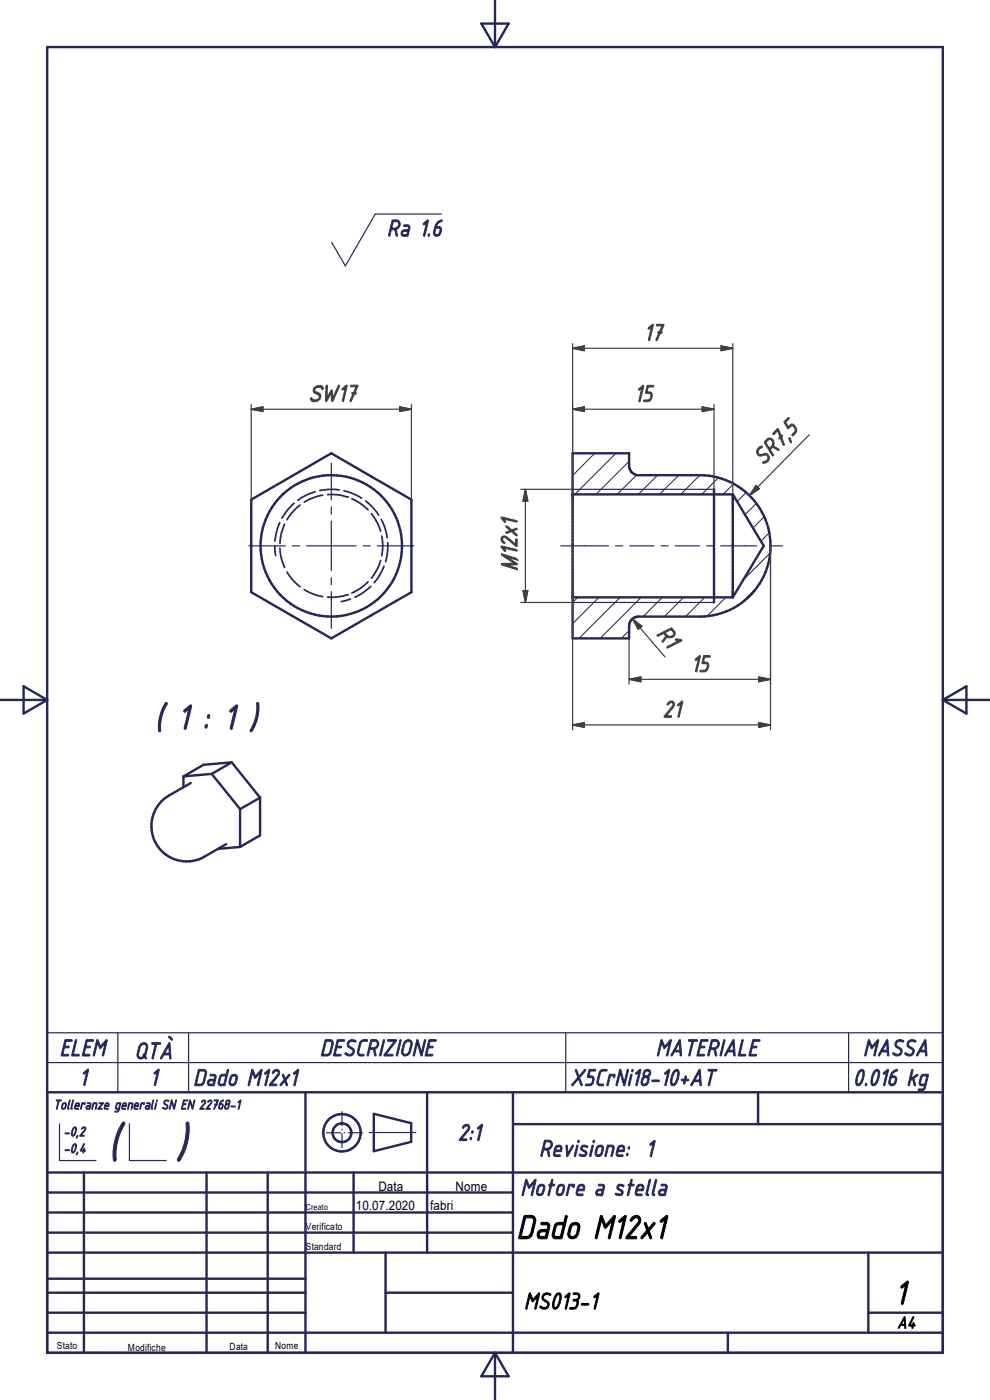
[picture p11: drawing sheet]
<svg xmlns="http://www.w3.org/2000/svg" width="210mm" height="297mm" viewBox="0 0 210 297" stroke-linecap="round" stroke-linejoin="round" font-family="sans-serif">
<defs><g id="words">
<g font-size="10.7" fill="#262659">
<text x="22.8" y="245.7">(</text>
<text x="37" y="245.7">)</text>
</g>
<text font-size="8" fill="#262659" x="32.7" y="154.7">( 1 : 1 )</text>
<g font-size="7.7">
<text x="109.5" y="262.8">Dado M12x1</text>
<text x="189.7" y="276.7">1</text>
</g>
<g font-size="5.4" fill="#262659">
<text x="82" y="50.1">Ra 1.6</text>
<text x="12.6" y="224">ELEM</text>
<text x="28.5" y="224.7">QTÀ</text>
<text x="67.8" y="224">DESCRIZIONE</text>
<text x="139.1" y="224">MATERIALE</text>
<text x="183" y="224">MASSA</text>
<text x="16.7" y="230.3">1</text>
<text x="31.7" y="230.3">1</text>
<text x="40.9" y="230.3">Dado M12x1</text>
<text x="120.9" y="230.3">X5CrNi18-10+AT</text>
<text x="180.9" y="230.3">0.016 kg</text>
<text x="97.1" y="242">2:1</text>
<text x="114.3" y="245.4">Revisione: 1</text>
<text x="110.4" y="253.7">Motore a stella</text>
</g>
<g font-size="5.4" fill="#3f3f3f">
<text x="136.5" y="72.3">17</text>
<text x="134.5" y="85.2">15</text>
<text x="161.9" y="98.9" transform="rotate(-45 161.9 98.9)">SR7,5</text>
<text x="139.1" y="134.5" transform="rotate(49 139.1 134.5)">R1</text>
<text x="146.5" y="142.5">15</text>
<text x="140.5" y="152.2">21</text>
</g>
<text font-size="5.4" x="111.1" y="277.7">MS013-1</text>
<g font-size="4.8" fill="#3f3f3f">
<text x="65.1" y="85.2">SW17</text>
<text x="109.7" y="121.5" transform="rotate(-90 109.7 121.5)">M12x1</text>
</g>
<text font-size="3.8" x="190.3" y="281.8">A4</text>
<g font-size="3.1" fill="#262659">
<text x="11.3" y="235.3">Tolleranze generali SN EN 22768-1</text>
<text x="13.5" y="241">-0,2</text>
<text x="13.5" y="244.6">-0,4</text>
</g>
<g font-size="2.8">
<text x="75.5" y="256.7">10.07.2020</text>
<text x="80.3" y="252.7">Data</text>
<text x="91.3" y="256.7">fabri</text>
<text x="96.6" y="252.7">Nome</text>
</g>
<g font-size="2.1">
<text x="64.9" y="260.9">Verificato</text>
<text x="64.9" y="265.1">Standard</text>
<text x="12.1" y="286.2">Stato</text>
<text x="27.1" y="286.6">Modifiche</text>
<text x="48.7" y="286.3">Data</text>
<text x="58.4" y="286.2">Nome</text>
</g>
<text font-size="1.8" x="64.9" y="256.7">Creato</text>
</g></defs>
<g fill="none" stroke="#1e1e47" stroke-width=".21">
<path d="M121.7 96.2l-.2 .2M126.2 96.2l-4.7 4.7M130.7 96.2l-8.8 8.7M133.5 97.9l-7.1 7M135.1 100.7l-4.2 4.2M139.5 100.8l-4.1 4.1M144 100.8l-4.1 4.1M148.5 100.8l-4.1 4.1M152.4 101.4l-3.5 3.5M155.6 102.6l-2.2 2.3M158.2 104.5l-1.8 1.9M160.4 106.8l-2.4 2.4"/>
<path d="M162.1 109.6l-2.4 2.4M163.2 113.1l-1.8 1.7M163.4 117.4l-5.7 5.6M122.6 126.7l-1.1 1.1M127.1 126.7l-5.6 5.6M131.6 126.7l-8.8 8.7M133.5 133.8l-1.7 1.6M136 126.7l-8.7 8.7M140.5 126.7l-4.1 4.1M145 126.7l-4.1 4.1M149.5 126.7l-4.1 4.1M154 126.7l-4 4"/>
<path d="M160.4 124.8l-3 3"/>
</g>
<g fill="none" stroke="#262659" stroke-width=".51">
<path d="M53.3 106l17-9.8 17 9.8v19.6l-17 9.8-17-9.8z"/>
<circle cx="70.3" cy="115.8" r="15"/>
</g>
<path d="M80.8 118.9l-.7 1.6-1.3 2.1M81.2 115.8l-.2 2.1M78.1 123.4l-1.6 1.4-1.9 1" fill="none" stroke="#262659" stroke-width=".36"/>
<circle cx="73.7" cy="126.2" r=".18" fill="#262659"/>
<path d="M59.4 116.3l.3 2.3 .7 1.8M60.4 111.2l-.7 1.8-.3 2.3M63.7 107.1l-1.2 1.1-1.6 2.1M68.5 105.1l-2 .5-2 .9M69.5 104.9h1.8l2.4 .5M60.9 121.3l1.1 1.6 1.7 1.6M64.5 125.1l2 1 2 .5M73.7 126.2l-2.4 .5h-1.8" fill="none" stroke="#262659" stroke-width=".36"/>
<circle cx="73.7" cy="105.4" r=".18" fill="#262659"/>
<g fill="none" stroke="#262659" stroke-width=".36">
<path d="M58.3 115.9l.2 2M59.4 110.8l-.7 2.1-.4 1.9M62.4 106.8l-1.5 1.6-1.1 1.5M66.9 104.3l-2.2 .9-1.5 .9M72 103.9l-1.6-.1-2.5 .3M73 104.1l1.6 .5 2.1 1.1M74.6 105.8l1.9 1.1 1.6 1.3M77.6 106.3l1.8 1.7 .9 1.3M78.8 109l1.3 2.1 .7 1.6M80.9 110.2l.6 1.4 .6 2.5M81 113.7l.2 2.1M82.2 115.1v2.3l-.4 1.8"/>
<path d="M74.3 127.1l-1.9 .5M78.7 124.4l-1.7 1.3-1.7 1M81.5 120.1l-1 2-1.1 1.5"/>
</g>
<g fill="none" stroke="#262659" stroke-width=".51">
<path d="M105 0v10M10 10h190v277h-190zM102.1 5h5.8l-2.9 5zM121.5 96.2h12v2.6a1.98 1.98 0 0 0 2 2h13a15 15 0 0 1 15 15 15 15 0 0 1-15 15h-13a1.98 1.98 0 0 0-2 2v2.6h-12zM121.5 104.9h34M151.5 103.8v24M155.5 104.9l6.5 10.9-6.5 10.9M155.5 104.9v21.8M121.5 126.7h34M0 148.5h10M5 145.6l5 2.9-5 2.9zM200 148.5h10"/>
<path d="M200 148.5l5-2.9v5.8zM38.9 164.7v2.3M40.5 166.1l-4.6 2.7a7.5 7.5 0 0 0-2.8 10.2 7.5 7.5 0 0 0 10.3 2.7l4.6-2.6M44.9 164.2l-6 .5M44.9 164.2l6 7.5M49.2 161.7l-6 .6-4.3 2.4M49.2 161.7l-4.3 2.5M49.2 161.7l6 7.5M50.9 171.7v8M50.9 179.7l-4.6 .4M55.2 169.2l-4.3 2.5M55.2 169.2v8l-4.3 2.5"/>
<path d="M10 231.7h190M64.8 231.7v55.3M79.3 236.3l7.9 2v3.9l-7.9 2zM90.6 231.7v34M108.8 238.5h91.2M108.8 231.7v55.3M160.8 231.7v6.8M10 253h98.8M10 257.2h98.8M10 248.7h190M17.8 248.7v38.3M43.8 248.7v38.3"/>
<path d="M56.8 248.7v38.3M75 248.7v17M10 274.3h54.8M10 265.7h190M10 261.5h98.8M10 271.3h54.8M10 278.5h54.8M81.8 274.3h27M81.8 265.7v17M184.2 278.5h15.8M184.2 265.7v17M10 282.7h190"/>
<path d="M105 287v10M105 287l2.9 5h-5.8zM154.4 282.7v4.3"/>
<circle cx="72.5" cy="240.3" r="4"/>
<circle cx="72.5" cy="240.3" r="1.98"/>
</g>
<g fill="none" stroke="#262659" stroke-width=".25">
<path d="M93.7 45.4h-14.1l-6.3 11-2.9-5M70.3 98.3v7.7M52.8 115.8h7.7M62 115.8h1.5M65 115.8h10.5M70.3 107.5v1.6M70.3 110.6v10.5M77 115.8h1.5M80 115.8h7.8M119 115.8h10.1M121.5 103.8h30M130.6 115.8h1.5"/>
<path d="M133.6 115.8h5.1M140.2 115.8h1.5M143.2 115.8h5.2M149.9 115.8h1.5M152.9 115.8h7.6M163.5 115.8h2.5M70.3 122.6v1.5M70.3 125.6v7.7M121.5 127.8h30M10 219.1h190v12.6h-190zM25 219.1v12.6M40 219.1v12.6"/>
<path d="M120 219.1v12.6M180 219.1v12.6M10 225.4h190M12.6 238.5v7.7h7.8M27.5 238.4v7.8h7.8M72.5 235.8v3M72.5 239.6v.1M68.4 240.3h.1M69.2 240.3h3.1M72.5 240.5v3M72.5 244.2v.1M73 240.3h.1"/>
<path d="M73.9 240.3h3M78.3 240.3h9.9"/>
</g>
<g fill="none" stroke="#3f3f3f" stroke-width=".25">
<path d="M121.5 73.9l2.5-.5v1zM121.5 72.9v42.8M121.5 73.9h34M153 73.4l2.5 .5-2.5 .5zM155.5 72.9v32M53.3 86.8h34M53.3 86.8l2.5-.5v1zM53.3 85.8v20.2M84.8 86.3l2.5 .5-2.5 .5zM87.3 85.8v20.2M121.5 86.8h30M121.5 86.8l2.5-.5v1z"/>
<path d="M149 86.3l2.5 .5-2.5 .5zM151.5 85.8v18M171.7 92.2l-12.7 12.9M110.5 103.8h11M111.5 103.8v24M111.5 103.8l.5 2.5h-1zM121.5 115.9v38.9M160.4 103l.7 .7-2.1 1.4zM163.5 115.9v38.9M110.5 127.8h11M111 125.3h1l-.5 2.5zM133.5 135.4v9.7"/>
<path d="M134.2 131.3l1.6 1.9-.3-.4M134.2 131.3l2 1.6-.8 .6zM135.5 132.8h.1M135.5 132.8l5.6 6.6M121.5 153.8h42M121.5 153.8l2.5-.5v1zM133.5 144.1h30M133.5 144.1l2.4-.5v1zM161 153.3l2.5 .5-2.5 .5zM161 143.6l2.5 .5-2.5 .5z"/>
</g>
<g fill="#3f3f3f" stroke="#3f3f3f" stroke-width=".25">
<path d="M53.3 86.8l2.5-.5v1z"/>
<path d="M84.8 86.3l2.5 .5-2.5 .5z"/>
<path d="M160.4 103l.7 .7-2.1 1.4z"/>
<path d="M121.5 153.8l2.5-.5v1z"/>
<path d="M161 153.3l2.5 .5-2.5 .5z"/>
<path d="M133.5 144.1l2.4-.5v1z"/>
<path d="M161 143.6l2.5 .5-2.5 .5z"/>
<path d="M134.2 131.3l2 1.6-.8 .6z"/>
<path d="M111.5 103.8l.5 2.5h-1z"/>
<path d="M111 125.3h1l-.5 2.5z"/>
<path d="M149 86.3l2.5 .5-2.5 .5z"/>
<path d="M121.5 86.8l2.5-.5v1z"/>
<path d="M121.5 73.9l2.5-.5v1z"/>
<path d="M153 73.4l2.5 .5-2.5 .5z"/>
</g>
<use href="#words"/>
</svg>
